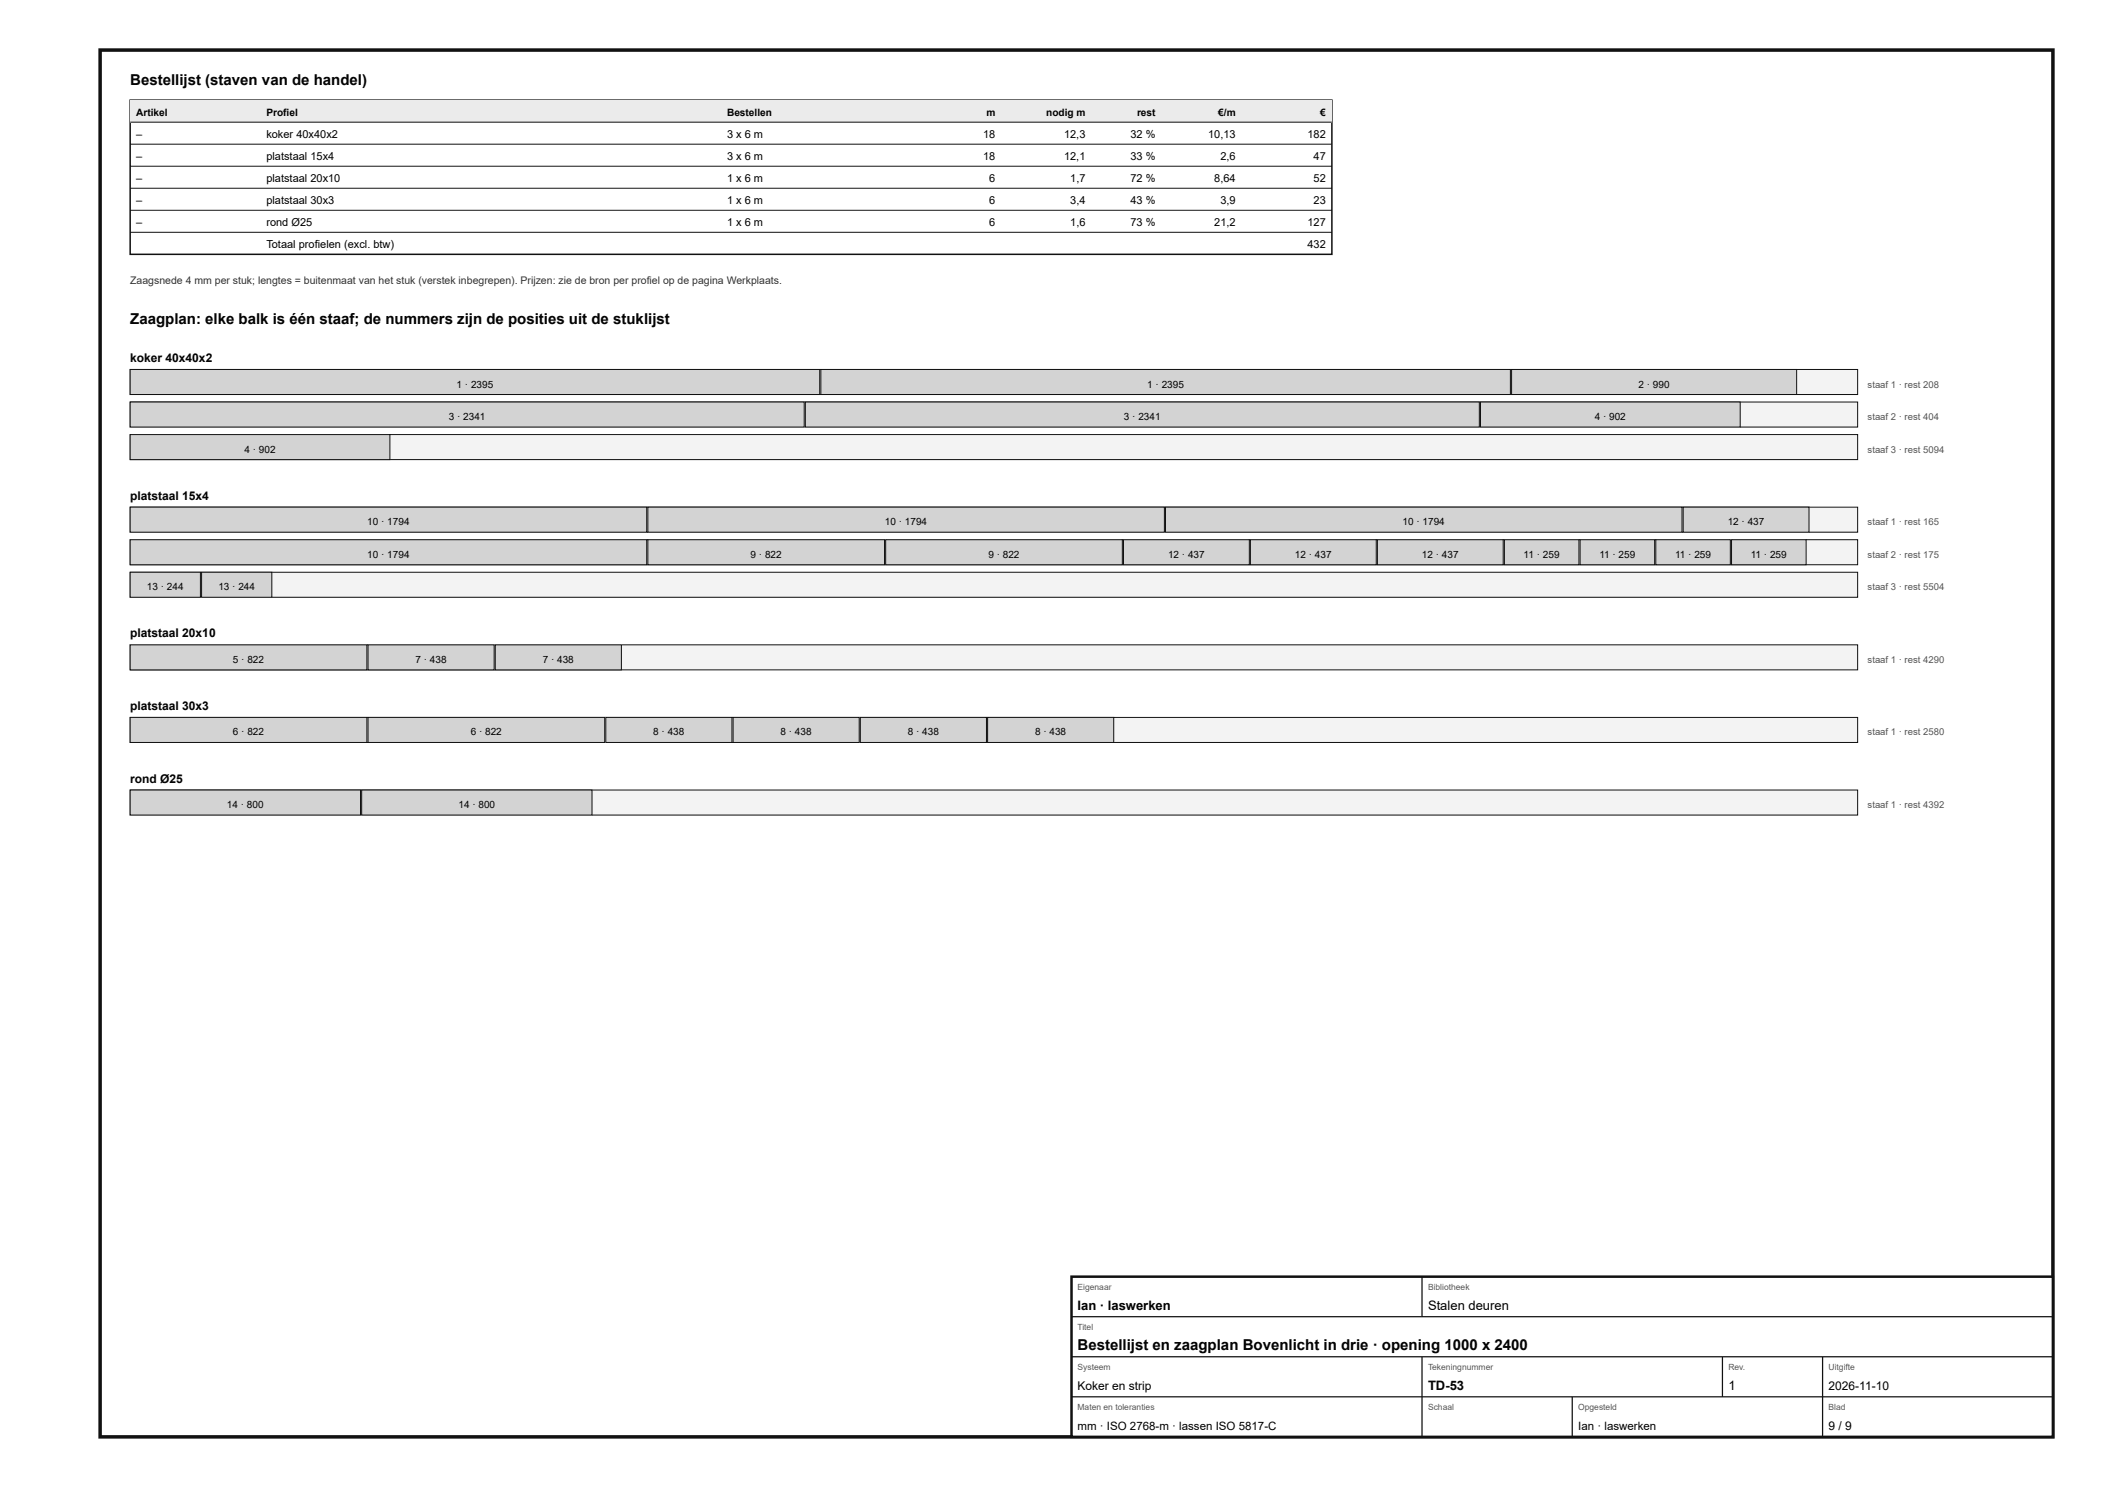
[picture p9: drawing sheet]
<svg xmlns="http://www.w3.org/2000/svg" width="420mm" height="297mm" viewBox="0 0 420 297" stroke-linecap="round" stroke-linejoin="round" font-family="sans-serif">
<defs><g id="words">
<g font-size="3">
<text x="26" y="17">Bestellijst (staven van de handel)</text>
<text x="26" y="64.8">Zaagplan: elke balk is één staaf; de nummers zijn de posities uit de stuklijst</text>
<text x="215.2" y="269.6">Bestellijst en zaagplan Bovenlicht in drie · opening 1000 x 2400</text>
</g>
<g font-size="2.6">
<text x="215.2" y="261.6">Ian · laswerken</text>
<text x="285.2" y="261.6">Stalen deuren</text>
<text x="285.2" y="277.6">TD-53</text>
<text x="345.2" y="277.6">1</text>
</g>
<g font-size="2.4">
<text x="26" y="72.3">koker 40x40x2</text>
<text x="26" y="99.8">platstaal 15x4</text>
<text x="26" y="127.3">platstaal 20x10</text>
<text x="26" y="141.8">platstaal 30x3</text>
<text x="26" y="156.3">rond Ø25</text>
<text x="215.2" y="277.6">Koker en strip</text>
<text x="365.2" y="277.6">2026-11-10</text>
<text x="365.2" y="285.6">9 / 9</text>
</g>
<g font-size="2.3">
<text x="215.2" y="285.6">mm · ISO 2768-m · lassen ISO 5817-C</text>
<text x="315.2" y="285.6">Ian · laswerken</text>
</g>
<g font-size="2.2">
<text x="27.2" y="27.5">–</text>
<text x="53.2" y="27.5">koker 40x40x2</text>
<text x="145.2" y="27.5">3 x 6 m</text>
<text x="196.3" y="27.5">18</text>
<text x="212.5" y="27.5">12,3</text>
<text x="225.8" y="27.5">32 %</text>
<text x="241.3" y="27.5">10,13</text>
<text x="261.1" y="27.5">182</text>
<text x="27.2" y="31.9">–</text>
<text x="53.2" y="31.9">platstaal 15x4</text>
<text x="145.2" y="31.9">3 x 6 m</text>
<text x="196.3" y="31.9">18</text>
<text x="212.5" y="31.9">12,1</text>
<text x="225.8" y="31.9">33 %</text>
<text x="243.7" y="31.9">2,6</text>
<text x="262.3" y="31.9">47</text>
<text x="27.2" y="36.3">–</text>
<text x="27.2" y="40.7">–</text>
<text x="53.2" y="36.3">platstaal 20x10</text>
<text x="53.2" y="40.7">platstaal 30x3</text>
<text x="145.2" y="36.3">1 x 6 m</text>
<text x="145.2" y="40.7">1 x 6 m</text>
<text x="197.6" y="36.3">6</text>
<text x="197.6" y="40.7">6</text>
<text x="213.7" y="36.3">1,7</text>
<text x="213.7" y="40.7">3,4</text>
<text x="225.8" y="36.3">72 %</text>
<text x="225.8" y="40.7">43 %</text>
<text x="242.5" y="36.3">8,64</text>
<text x="243.7" y="40.7">3,9</text>
<text x="262.3" y="36.3">52</text>
<text x="262.3" y="40.7">23</text>
<text x="27.2" y="45.1">–</text>
<text x="53.2" y="45.1">rond Ø25</text>
<text x="145.2" y="45.1">1 x 6 m</text>
<text x="197.6" y="45.1">6</text>
<text x="213.7" y="45.1">1,6</text>
<text x="225.8" y="45.1">73 %</text>
<text x="242.5" y="45.1">21,2</text>
<text x="261.1" y="45.1">127</text>
<text x="53.2" y="49.5">Totaal profielen (excl. btw)</text>
<text x="261.1" y="49.5">432</text>
</g>
<text font-size="2.1" fill="#333" x="26" y="56.8">Zaagsnede 4 mm per stuk; lengtes = buitenmaat van het stuk (verstek inbegrepen). Prijzen: zie de bron per profiel op de pagina Werkplaats.</text>
<g font-size="2">
<text x="27.2" y="23.1">Artikel</text>
<text x="53.2" y="23.1">Profiel</text>
<text x="145.2" y="23.1">Bestellen</text>
<text x="197" y="23.1">m</text>
<text x="208.9" y="23.1">nodig m</text>
<text x="227.1" y="23.1">rest</text>
<text x="243.3" y="23.1">€/m</text>
<text x="263.7" y="23.1">€</text>
<text x="91.2" y="77.4">1 · 2395</text>
<text x="229.1" y="77.4">1 · 2395</text>
<text x="327.2" y="77.4">2 · 990</text>
<text x="89.6" y="83.9">3 · 2341</text>
<text x="224.5" y="83.9">3 · 2341</text>
<text x="318.5" y="83.9">4 · 902</text>
<text x="48.8" y="90.4">4 · 902</text>
<text x="73.4" y="104.9">10 · 1794</text>
<text x="176.7" y="104.9">10 · 1794</text>
<text x="280.1" y="104.9">10 · 1794</text>
<text x="345" y="104.9">12 · 437</text>
<text x="73.4" y="111.4">10 · 1794</text>
<text x="149.9" y="111.4">9 · 822</text>
<text x="197.4" y="111.4">9 · 822</text>
<text x="233.3" y="111.4">12 · 437</text>
<text x="258.6" y="111.4">12 · 437</text>
<text x="284" y="111.4">12 · 437</text>
<text x="304.3" y="111.4">11 · 259</text>
<text x="319.4" y="111.4">11 · 259</text>
<text x="334.5" y="111.4">11 · 259</text>
<text x="349.7" y="111.4">11 · 259</text>
<text x="29.3" y="117.9">13 · 244</text>
<text x="43.6" y="117.9">13 · 244</text>
<text x="46.5" y="132.4">5 · 822</text>
<text x="83" y="132.4">7 · 438</text>
<text x="108.4" y="132.4">7 · 438</text>
<text x="46.5" y="146.9">6 · 822</text>
<text x="94" y="146.9">6 · 822</text>
<text x="130.5" y="146.9">8 · 438</text>
<text x="155.9" y="146.9">8 · 438</text>
<text x="181.3" y="146.9">8 · 438</text>
<text x="206.7" y="146.9">8 · 438</text>
<text x="45.3" y="161.4">14 · 800</text>
<text x="91.6" y="161.4">14 · 800</text>
</g>
<g font-size="1.9" fill="#555">
<text x="373" y="77.4">staaf 1 · rest 208</text>
<text x="373" y="83.9">staaf 2 · rest 404</text>
<text x="373" y="90.4">staaf 3 · rest 5094</text>
<text x="373" y="104.9">staaf 1 · rest 165</text>
<text x="373" y="111.4">staaf 2 · rest 175</text>
<text x="373" y="117.9">staaf 3 · rest 5504</text>
<text x="373" y="132.4">staaf 1 · rest 4290</text>
<text x="373" y="146.9">staaf 1 · rest 2580</text>
<text x="373" y="161.4">staaf 1 · rest 4392</text>
</g>
<g font-size="1.7" fill="#555">
<text x="215.2" y="257.6">Eigenaar</text>
<text x="285.2" y="257.6">Bibliotheek</text>
<text x="215.2" y="265.6">Titel</text>
<text x="215.2" y="273.6">Systeem</text>
<text x="285.2" y="273.6">Tekeningnummer</text>
<text x="345.2" y="273.6">Rev.</text>
<text x="365.2" y="273.6">Uitgifte</text>
<text x="215.2" y="281.6">Maten en toleranties</text>
<text x="285.2" y="281.6">Schaal</text>
<text x="315.2" y="281.6">Opgesteld</text>
<text x="365.2" y="281.6">Blad</text>
</g>
</g></defs>
<path d="M20 10h390v277h-390z" fill="none" stroke="#111" stroke-width=".7" stroke-linecap="butt"/>
<path d="M26 20h240v30.8h-240z" fill="none" stroke="#111" stroke-width=".3"/>
<path d="M26 20h240v4.4h-240z" fill="#e9ecee"/>
<path d="M26 24.4h240M26 28.8h240M26 33.2h240M26 37.6h240M26 42h240M26 46.4h240" fill="none" stroke="#111" stroke-width=".2"/>
<path d="M26 73.8h345v5h-345z" fill="#f2f3f3"/>
<path d="M26 73.8h345v5h-345z" fill="none" stroke="#111" stroke-width=".2"/>
<path d="M26 73.8h137.7v5h-137.7z" fill="#cfd4d7"/>
<path d="M26 73.8h137.7v5h-137.7z" fill="none" stroke="#111" stroke-width=".2"/>
<path d="M163.9 73.8h137.7v5h-137.7z" fill="#cfd4d7"/>
<path d="M163.9 73.8h137.7v5h-137.7z" fill="none" stroke="#111" stroke-width=".2"/>
<path d="M301.9 73.8h56.9v5h-56.9z" fill="#cfd4d7"/>
<path d="M301.9 73.8h56.9v5h-56.9z" fill="none" stroke="#111" stroke-width=".2"/>
<path d="M26 80.3h345v5h-345z" fill="#f2f3f3"/>
<path d="M26 80.3h345v5h-345z" fill="none" stroke="#111" stroke-width=".2"/>
<path d="M26 80.3h134.6v5h-134.6z" fill="#cfd4d7"/>
<path d="M26 80.3h134.6v5h-134.6z" fill="none" stroke="#111" stroke-width=".2"/>
<path d="M160.8 80.3h134.6v5h-134.6z" fill="#cfd4d7"/>
<path d="M160.8 80.3h134.6v5h-134.6z" fill="none" stroke="#111" stroke-width=".2"/>
<path d="M295.7 80.3h51.8v5h-51.8z" fill="#cfd4d7"/>
<path d="M295.7 80.3h51.8v5h-51.8z" fill="none" stroke="#111" stroke-width=".2"/>
<path d="M26 86.8h345v5h-345z" fill="#f2f3f3"/>
<path d="M26 86.8h345v5h-345z" fill="none" stroke="#111" stroke-width=".2"/>
<path d="M26 86.8h51.9v5h-51.9z" fill="#cfd4d7"/>
<path d="M26 86.8h51.9v5h-51.9z" fill="none" stroke="#111" stroke-width=".2"/>
<path d="M26 101.3h345v5h-345z" fill="#f2f3f3"/>
<path d="M26 101.3h345v5h-345z" fill="none" stroke="#111" stroke-width=".2"/>
<path d="M26 101.3h103.2v5h-103.2z" fill="#cfd4d7"/>
<path d="M26 101.3h103.2v5h-103.2z" fill="none" stroke="#111" stroke-width=".2"/>
<path d="M129.4 101.3h103.1v5h-103.1z" fill="#cfd4d7"/>
<path d="M129.4 101.3h103.1v5h-103.1z" fill="none" stroke="#111" stroke-width=".2"/>
<path d="M232.8 101.3h103.1v5h-103.1z" fill="#cfd4d7"/>
<path d="M232.8 101.3h103.1v5h-103.1z" fill="none" stroke="#111" stroke-width=".2"/>
<path d="M336.2 101.3h25.1v5h-25.1z" fill="#cfd4d7"/>
<path d="M336.2 101.3h25.1v5h-25.1z" fill="none" stroke="#111" stroke-width=".2"/>
<path d="M26 107.8h345v5h-345z" fill="#f2f3f3"/>
<path d="M26 107.8h345v5h-345z" fill="none" stroke="#111" stroke-width=".2"/>
<path d="M26 107.8h103.2v5h-103.2z" fill="#cfd4d7"/>
<path d="M26 107.8h103.2v5h-103.2z" fill="none" stroke="#111" stroke-width=".2"/>
<path d="M129.4 107.8h47.3v5h-47.3z" fill="#cfd4d7"/>
<path d="M129.4 107.8h47.3v5h-47.3z" fill="none" stroke="#111" stroke-width=".2"/>
<path d="M176.9 107.8h47.2v5h-47.2z" fill="#cfd4d7"/>
<path d="M176.9 107.8h47.2v5h-47.2z" fill="none" stroke="#111" stroke-width=".2"/>
<path d="M224.4 107.8h25.1v5h-25.1z" fill="#cfd4d7"/>
<path d="M224.4 107.8h25.1v5h-25.1z" fill="none" stroke="#111" stroke-width=".2"/>
<path d="M249.7 107.8h25.2v5h-25.2z" fill="#cfd4d7"/>
<path d="M249.7 107.8h25.2v5h-25.2z" fill="none" stroke="#111" stroke-width=".2"/>
<path d="M275.1 107.8h25.1v5h-25.1z" fill="#cfd4d7"/>
<path d="M275.1 107.8h25.1v5h-25.1z" fill="none" stroke="#111" stroke-width=".2"/>
<path d="M300.4 107.8h14.9v5h-14.9z" fill="#cfd4d7"/>
<path d="M300.4 107.8h14.9v5h-14.9z" fill="none" stroke="#111" stroke-width=".2"/>
<path d="M315.6 107.8h14.9v5h-14.9z" fill="#cfd4d7"/>
<path d="M315.6 107.8h14.9v5h-14.9z" fill="none" stroke="#111" stroke-width=".2"/>
<path d="M330.7 107.8h14.9v5h-14.9z" fill="#cfd4d7"/>
<path d="M330.7 107.8h14.9v5h-14.9z" fill="none" stroke="#111" stroke-width=".2"/>
<path d="M345.8 107.8h14.9v5h-14.9z" fill="#cfd4d7"/>
<path d="M345.8 107.8h14.9v5h-14.9z" fill="none" stroke="#111" stroke-width=".2"/>
<path d="M26 114.3h345v5h-345z" fill="#f2f3f3"/>
<path d="M26 114.3h345v5h-345z" fill="none" stroke="#111" stroke-width=".2"/>
<path d="M26 114.3h14v5h-14z" fill="#cfd4d7"/>
<path d="M26 114.3h14v5h-14z" fill="none" stroke="#111" stroke-width=".2"/>
<path d="M40.3 114.3h14v5h-14z" fill="#cfd4d7"/>
<path d="M40.3 114.3h14v5h-14z" fill="none" stroke="#111" stroke-width=".2"/>
<path d="M26 128.8h345v5h-345z" fill="#f2f3f3"/>
<path d="M26 128.8h345v5h-345z" fill="none" stroke="#111" stroke-width=".2"/>
<path d="M26 128.8h47.3v5h-47.3z" fill="#cfd4d7"/>
<path d="M26 128.8h47.3v5h-47.3z" fill="none" stroke="#111" stroke-width=".2"/>
<path d="M73.5 128.8h25.2v5h-25.2z" fill="#cfd4d7"/>
<path d="M73.5 128.8h25.2v5h-25.2z" fill="none" stroke="#111" stroke-width=".2"/>
<path d="M98.9 128.8h25.2v5h-25.2z" fill="#cfd4d7"/>
<path d="M98.9 128.8h25.2v5h-25.2z" fill="none" stroke="#111" stroke-width=".2"/>
<path d="M26 143.3h345v5h-345z" fill="#f2f3f3"/>
<path d="M26 143.3h345v5h-345z" fill="none" stroke="#111" stroke-width=".2"/>
<path d="M26 143.3h47.3v5h-47.3z" fill="#cfd4d7"/>
<path d="M26 143.3h47.3v5h-47.3z" fill="none" stroke="#111" stroke-width=".2"/>
<path d="M73.5 143.3h47.3v5h-47.3z" fill="#cfd4d7"/>
<path d="M73.5 143.3h47.3v5h-47.3z" fill="none" stroke="#111" stroke-width=".2"/>
<path d="M121 143.3h25.2v5h-25.2z" fill="#cfd4d7"/>
<path d="M121 143.3h25.2v5h-25.2z" fill="none" stroke="#111" stroke-width=".2"/>
<path d="M146.4 143.3h25.2v5h-25.2z" fill="#cfd4d7"/>
<path d="M146.4 143.3h25.2v5h-25.2z" fill="none" stroke="#111" stroke-width=".2"/>
<path d="M171.8 143.3h25.2v5h-25.2z" fill="#cfd4d7"/>
<path d="M171.8 143.3h25.2v5h-25.2z" fill="none" stroke="#111" stroke-width=".2"/>
<path d="M197.2 143.3h25.2v5h-25.2z" fill="#cfd4d7"/>
<path d="M197.2 143.3h25.2v5h-25.2z" fill="none" stroke="#111" stroke-width=".2"/>
<path d="M26 157.8h345v5h-345z" fill="#f2f3f3"/>
<path d="M26 157.8h345v5h-345z" fill="none" stroke="#111" stroke-width=".2"/>
<path d="M26 157.8h46v5h-46z" fill="#cfd4d7"/>
<path d="M26 157.8h46v5h-46z" fill="none" stroke="#111" stroke-width=".2"/>
<path d="M72.2 157.8h46v5h-46z" fill="#cfd4d7"/>
<path d="M72.2 157.8h46v5h-46z" fill="none" stroke="#111" stroke-width=".2"/>
<path d="M214 255h196v32h-196z" fill="#fff"/>
<path d="M214 255h196v32h-196z" fill="none" stroke="#111" stroke-width=".5"/>
<path d="M284 255v8M214 263h196M214 271h196M214 279h196M284 271v16M314 279v8M344 271v8M364 271v16" fill="none" stroke="#111" stroke-width=".25"/>
<use href="#words"/>
</svg>
